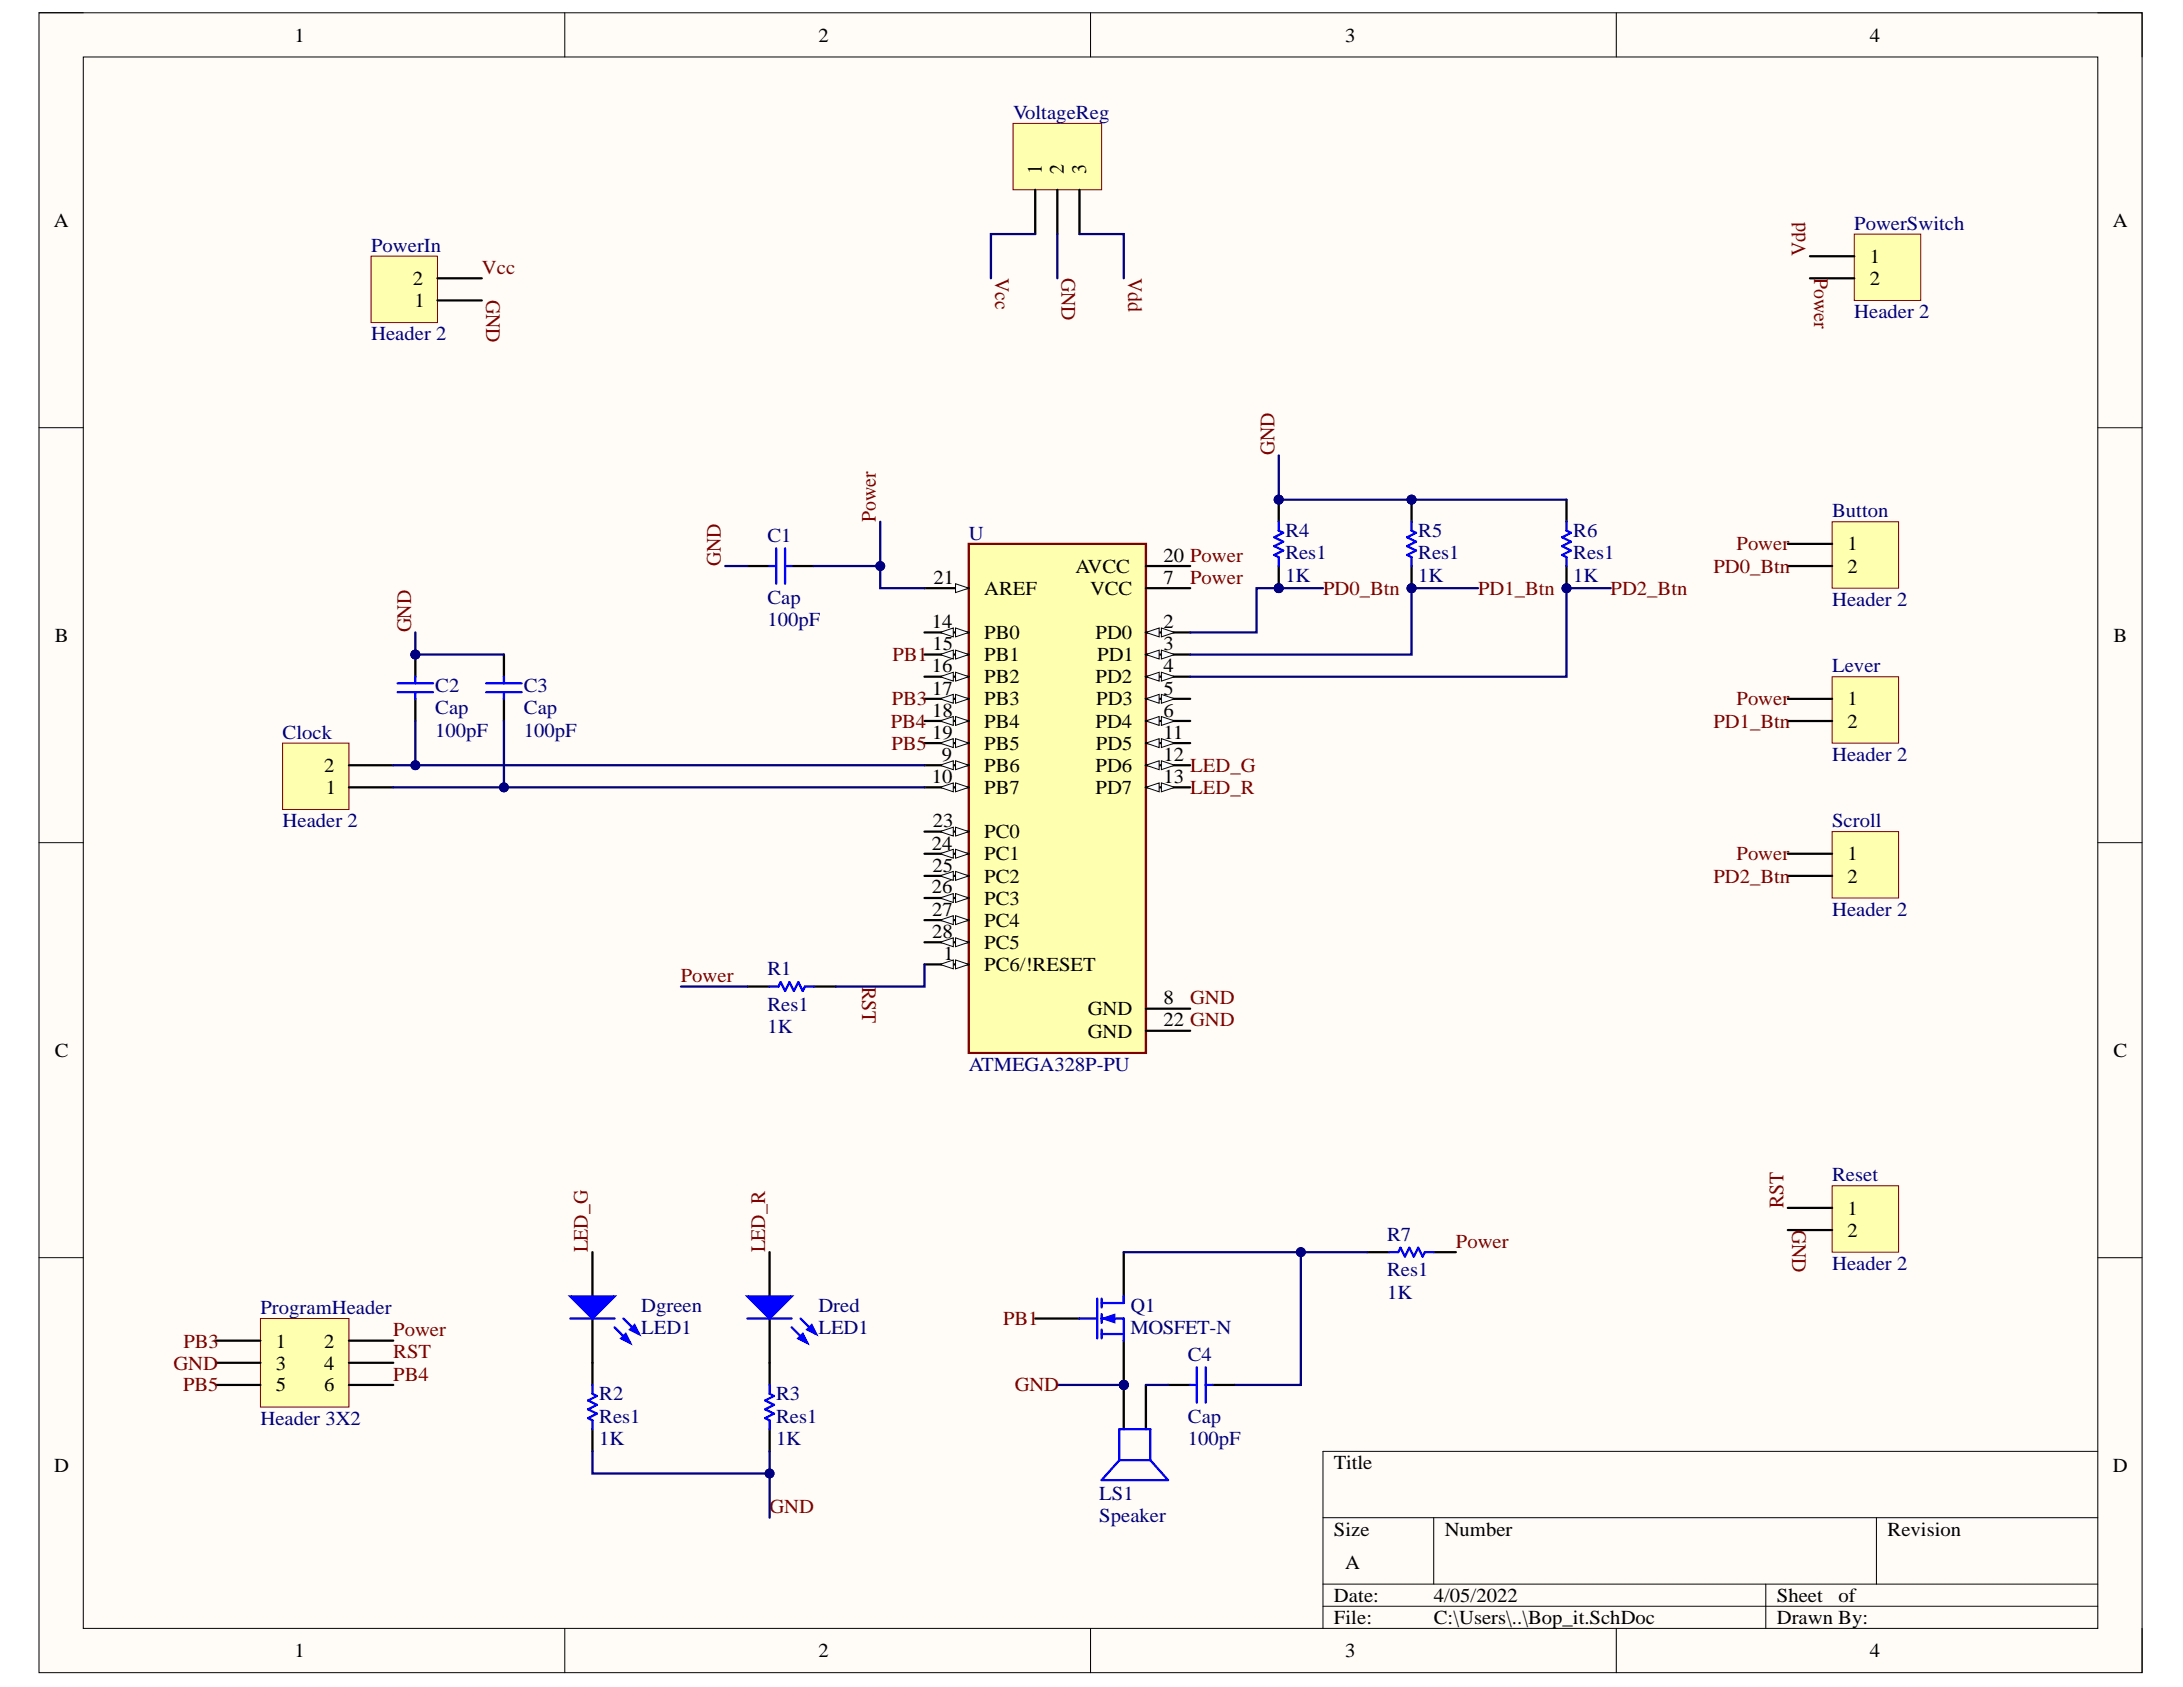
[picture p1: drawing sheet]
<svg xmlns="http://www.w3.org/2000/svg" width="279mm" height="216mm" viewBox="0 0 279 216" stroke-linecap="round" stroke-linejoin="round" font-family="sans-serif">
<defs><g id="words">
<g font-size="2.6">
<text x="133.3" y="22.3" transform="rotate(-90 133.3 22.3)">1</text>
<text x="136.2" y="22.3" transform="rotate(-90 136.2 22.3)">2</text>
<text x="139" y="22.3" transform="rotate(-90 139 22.3)">3</text>
</g>
<g font-size="2.6" fill="#800000">
<text x="127.4" y="35.6" transform="rotate(90 127.4 35.6)">Vcc</text>
<text x="135.9" y="35.6" transform="rotate(90 135.9 35.6)">GND</text>
<text x="144.4" y="35.6" transform="rotate(90 144.4 35.6)">Vdd</text>
<text x="231.1" y="32.8" transform="rotate(-90 231.1 32.8)">Vdd</text>
<text x="232.2" y="35.6" transform="rotate(90 232.2 35.6)">Power</text>
<text x="62.2" y="38.4" transform="rotate(90 62.2 38.4)">GND</text>
<text x="163.1" y="58.3" transform="rotate(-90 163.1 58.3)">GND</text>
<text x="112.1" y="66.8" transform="rotate(-90 112.1 66.8)">Power</text>
<text x="92.3" y="72.4" transform="rotate(-90 92.3 72.4)">GND</text>
<text x="52.6" y="80.9" transform="rotate(-90 52.6 80.9)">GND</text>
<text x="110.4" y="126.3" transform="rotate(90 110.4 126.3)">RST</text>
<text x="228.3" y="154.6" transform="rotate(-90 228.3 154.6)">RST</text>
<text x="75.3" y="160.2" transform="rotate(-90 75.3 160.2)">LED_G</text>
<text x="97.9" y="160.2" transform="rotate(-90 97.9 160.2)">LED_R</text>
<text x="229.4" y="157.4" transform="rotate(90 229.4 157.4)">GND</text>
</g>
<g font-size="2.5">
<text x="37.7" y="5.3">1</text>
<text x="104.7" y="5.3">2</text>
<text x="172.2" y="5.3">3</text>
<text x="239.3" y="5.3">4</text>
<text x="6.9" y="29.1">A</text>
<text x="270.4" y="29.1">A</text>
<text x="239.3" y="33.7">1</text>
<text x="52.8" y="36.5">2</text>
<text x="53" y="39.3">1</text>
<text x="239.3" y="36.5">2</text>
<text x="148.9" y="71.9">20 Power</text>
<text x="236.5" y="70.5">1</text>
<text x="119.5" y="74.7">21</text>
<text x="126" y="76.1">AREF</text>
<text x="137.7" y="73.3">AVCC</text>
<text x="139.5" y="76.1">VCC</text>
<text x="148.9" y="74.7">7</text>
<text x="236.5" y="73.3">2</text>
<text x="7" y="82.2">B</text>
<text x="119.3" y="80.4">14</text>
<text x="119.3" y="83.2">15</text>
<text x="126" y="81.8">PB0</text>
<text x="140.2" y="81.8">PD0</text>
<text x="148.9" y="80.4">2</text>
<text x="148.9" y="83.2">3</text>
<text x="270.5" y="82.2">B</text>
<text x="119.3" y="86.1">16</text>
<text x="119.3" y="88.9">17</text>
<text x="126" y="84.6">PB1</text>
<text x="126" y="87.5">PB2</text>
<text x="140.2" y="87.5">PD2</text>
<text x="140.4" y="84.6">PD1</text>
<text x="148.9" y="86.1">4</text>
<text x="148.9" y="88.9">5</text>
<text x="119.3" y="91.7">18</text>
<text x="119.3" y="94.6">19</text>
<text x="126" y="90.3">PB3</text>
<text x="126" y="93.1">PB4</text>
<text x="126" y="96">PB5</text>
<text x="140.2" y="93.1">PD4</text>
<text x="140.3" y="96">PD5</text>
<text x="140.3" y="90.3">PD3</text>
<text x="148.9" y="91.7">6</text>
<text x="148.9" y="94.6">11</text>
<text x="236.5" y="90.3">1</text>
<text x="236.5" y="93.1">2</text>
<text x="41.5" y="98.8">2</text>
<text x="41.7" y="101.6">1</text>
<text x="119.3" y="100.2">10</text>
<text x="120.6" y="97.4">9</text>
<text x="126" y="98.8">PB6</text>
<text x="126" y="101.6">PB7</text>
<text x="140.2" y="98.8">PD6</text>
<text x="140.2" y="101.6">PD7</text>
<text x="148.9" y="97.4">12</text>
<text x="148.9" y="100.2">13</text>
<text x="119.4" y="105.9">23</text>
<text x="126" y="107.3">PC0</text>
<text x="119.3" y="108.7">24</text>
<text x="119.3" y="111.6">25</text>
<text x="126" y="110.1">PC1</text>
<text x="126" y="113">PC2</text>
<text x="236.5" y="110.1">1</text>
<text x="236.5" y="113">2</text>
<text x="119.3" y="114.3">26</text>
<text x="119.3" y="117.2">27</text>
<text x="126" y="115.8">PC3</text>
<text x="126" y="118.6">PC4</text>
<text x="119.3" y="120">28</text>
<text x="120.8" y="122.8">1</text>
<text x="126" y="121.5">PC5</text>
<text x="126" y="124.3">PC6/!RESET</text>
<text x="139.2" y="130">GND</text>
<text x="148.9" y="128.5">8</text>
<text x="148.9" y="131.3">22 GND</text>
<text x="7" y="135.2">C</text>
<text x="139.2" y="132.8">GND</text>
<text x="270.5" y="135.2">C</text>
<text x="236.5" y="155.5">1</text>
<text x="236.5" y="158.3">2</text>
<text x="35.3" y="172.5">1</text>
<text x="41.5" y="172.5">2</text>
<text x="35.3" y="175.3">3</text>
<text x="35.3" y="178.1">5</text>
<text x="41.5" y="175.3">4</text>
<text x="41.5" y="178.1">6</text>
<text x="6.9" y="188.4">D</text>
<text x="170.7" y="188">Title</text>
<text x="270.4" y="188.4">D</text>
<text x="170.7" y="196.5">Size</text>
<text x="184.9" y="196.5">Number</text>
<text x="241.6" y="196.5">Revision</text>
<text x="172.2" y="200.7">A</text>
<text x="170.7" y="205">Date:</text>
<text x="170.7" y="207.8">File:</text>
<text x="183.5" y="205">4/05/2022</text>
<text x="183.5" y="207.8">C:\Users\..\Bop_it.SchDoc</text>
<text x="227.4" y="205">Sheet</text>
<text x="227.4" y="207.8">Drawn By:</text>
<text x="235.3" y="205">of</text>
<text x="37.7" y="212.1">1</text>
<text x="104.7" y="212.1">2</text>
<text x="172.2" y="212.1">3</text>
<text x="239.3" y="212.1">4</text>
</g>
<g font-size="2.5" fill="#000080">
<text x="129.7" y="15.2">VoltageReg</text>
<text x="237.3" y="29.4">PowerSwitch</text>
<text x="47.5" y="32.2">PowerIn</text>
<text x="237.3" y="40.7">Header 2</text>
<text x="47.5" y="43.6">Header 2</text>
<text x="98.2" y="69.4">C1</text>
<text x="124" y="69.1">U</text>
<text x="164.5" y="68.8">R4</text>
<text x="164.5" y="71.6">Res1</text>
<text x="181.5" y="68.8">R5</text>
<text x="181.5" y="71.6">Res1</text>
<text x="201.4" y="68.8">R6</text>
<text x="201.4" y="71.6">Res1</text>
<text x="234.5" y="66.2">Button</text>
<text x="98.2" y="77.3">Cap</text>
<text x="164.5" y="74.4">1K</text>
<text x="181.5" y="74.4">1K</text>
<text x="201.4" y="74.4">1K</text>
<text x="234.5" y="77.6">Header 2</text>
<text x="98.2" y="80.1">100pF</text>
<text x="55.7" y="88.6">C2</text>
<text x="67" y="88.6">C3</text>
<text x="234.5" y="86.1">Lever</text>
<text x="36.2" y="94.6">Clock</text>
<text x="55.7" y="94.3">100pF</text>
<text x="55.7" y="91.4">Cap</text>
<text x="67" y="94.3">100pF</text>
<text x="67" y="91.4">Cap</text>
<text x="234.5" y="97.4">Header 2</text>
<text x="36.2" y="105.9">Header 2</text>
<text x="234.5" y="105.9">Scroll</text>
<text x="234.5" y="117.2">Header 2</text>
<text x="98.2" y="124.8">R1</text>
<text x="98.2" y="129.4">Res1</text>
<text x="98.2" y="132.2">1K</text>
<text x="124" y="137">ATMEGA328P-PU</text>
<text x="234.5" y="151.2">Reset</text>
<text x="177.5" y="158.8">R7</text>
<text x="82.1" y="167.9">Dgreen</text>
<text x="104.7" y="167.9">Dred</text>
<text x="144.7" y="167.9">Q1</text>
<text x="177.5" y="166.2">1K</text>
<text x="177.5" y="163.4">Res1</text>
<text x="234.5" y="162.5">Header 2</text>
<text x="33.3" y="168.2">ProgramHeader</text>
<text x="82.1" y="170.7">LED1</text>
<text x="104.7" y="170.7">LED1</text>
<text x="144.7" y="170.7">MOSFET-N</text>
<text x="76.7" y="179.2">R2</text>
<text x="99.3" y="179.2">R3</text>
<text x="152" y="174.1">C4</text>
<text x="33.3" y="182.3">Header 3X2</text>
<text x="76.7" y="184.9">1K</text>
<text x="76.7" y="182.1">Res1</text>
<text x="99.3" y="184.9">1K</text>
<text x="99.3" y="182.1">Res1</text>
<text x="152" y="184.9">100pF</text>
<text x="152" y="182.1">Cap</text>
<text x="140.7" y="192">LS1</text>
<text x="140.7" y="194.8">Speaker</text>
</g>
<g font-size="2.5" fill="#800000">
<text x="61.7" y="35.1">Vcc</text>
<text x="222.3" y="70.5">Power</text>
<text x="152.3" y="74.7">Power</text>
<text x="169.3" y="76.1">PD0_Btn</text>
<text x="189.2" y="76.1">PD1_Btn</text>
<text x="206.1" y="76.1">PD2_Btn</text>
<text x="219.3" y="73.3">PD0_Btn</text>
<text x="114.2" y="84.6">PB1</text>
<text x="114" y="93.1">PB4</text>
<text x="114.1" y="96">PB5</text>
<text x="114.1" y="90.3">PB3</text>
<text x="219.3" y="93.1">PD1_Btn</text>
<text x="222.3" y="90.3">Power</text>
<text x="152.3" y="98.8">LED_G</text>
<text x="152.3" y="101.6">LED_R</text>
<text x="219.3" y="113">PD2_Btn</text>
<text x="222.3" y="110.1">Power</text>
<text x="87.1" y="125.7">Power</text>
<text x="152.3" y="128.5">GND</text>
<text x="186.3" y="159.7">Power</text>
<text x="23.5" y="172.5">PB3</text>
<text x="50.3" y="173.8">RST</text>
<text x="50.3" y="171">Power</text>
<text x="128.4" y="169.6">PB1</text>
<text x="22.2" y="175.3">GND</text>
<text x="23.4" y="178.1">PB5</text>
<text x="50.3" y="176.7">PB4</text>
<text x="129.9" y="178.1">GND</text>
<text x="98.5" y="193.7">GND</text>
</g>
</g></defs>
<path d="M5 1.6h269.2v212.5h-269.2z" fill-rule="evenodd" fill="#fffcf8"/>
<path d="M5 1.6h269.2v212.5h-269.2z" fill="none" stroke="#000" stroke-width=".13"/>
<path d="M10.7 7.3h257.8v201.1h-257.8z" fill-rule="evenodd" fill="#fffcf8"/>
<g fill="none" stroke="#000" stroke-width=".13">
<path d="M5 1.6h5.7M10.7 7.3h257.8v201.1h-257.8zM72.3 1.6v5.7M139.6 1.6v5.7M206.9 1.6v5.7M268.5 1.6h5.7v5.7M5 54.7h5.7M268.5 54.7h5.7M5 107.8h5.7M268.5 107.8h5.7M5 161h5.7M268.5 161h5.7"/>
<path d="M169.3 194.2h99.2M183.5 194.2v8.5M240.2 194.2v8.5M268.5 185.7h-99.2v22.7M72.3 208.4v5.7M139.6 208.4v5.7M169.3 202.7h99.2M169.3 205.6h99.2M206.9 208.4v5.7M226 202.7v5.7M274.2 208.4v5.7"/>
</g>
<path d="M124 69.6h22.7v65.2h-22.7z" fill-rule="evenodd" fill="#ffffb0"/>
<path d="M124 69.6h22.7v65.2h-22.7z" fill="none" stroke="#800000" stroke-width=".29"/>
<path d="M118.3 75.3h5.7" fill="none" stroke="#000" stroke-width=".29"/>
<path d="M122.3 74.7l1.7 .6-1.7 .5z" fill="#f8fcff"/>
<path d="M122.3 74.7l1.7 .6-1.7 .5z" fill="none" stroke="#000" stroke-width=".13"/>
<path d="M118.3 80.9h5.7" fill="none" stroke="#000" stroke-width=".29"/>
<path d="M122.3 80.4l1.7 .5-1.7 .6z" fill="#f8fcff"/>
<path d="M122.3 80.4l1.7 .5-1.7 .6z" fill="none" stroke="#000" stroke-width=".13"/>
<path d="M120.3 80.9l1.7-.5v1.1z" fill="#f8fcff"/>
<path d="M120.3 80.9l1.7-.5v1.1z" fill="none" stroke="#000" stroke-width=".13"/>
<path d="M118.3 83.8h5.7" fill="none" stroke="#000" stroke-width=".29"/>
<path d="M122.3 83.2l1.7 .6-1.7 .5z" fill="#f8fcff"/>
<path d="M122.3 83.2l1.7 .6-1.7 .5z" fill="none" stroke="#000" stroke-width=".13"/>
<path d="M120.3 83.8l1.7-.6v1.1z" fill="#f8fcff"/>
<path d="M120.3 83.8l1.7-.6v1.1z" fill="none" stroke="#000" stroke-width=".13"/>
<path d="M118.3 86.6h5.7" fill="none" stroke="#000" stroke-width=".29"/>
<path d="M122.3 86l1.7 .6-1.7 .6z" fill="#f8fcff"/>
<path d="M122.3 86l1.7 .6-1.7 .6z" fill="none" stroke="#000" stroke-width=".13"/>
<path d="M120.3 86.6l1.7-.6v1.2z" fill="#f8fcff"/>
<path d="M120.3 86.6l1.7-.6v1.2z" fill="none" stroke="#000" stroke-width=".13"/>
<path d="M118.3 89.4h5.7" fill="none" stroke="#000" stroke-width=".29"/>
<path d="M122.3 88.9l1.7 .5-1.7 .6z" fill="#f8fcff"/>
<path d="M122.3 88.9l1.7 .5-1.7 .6z" fill="none" stroke="#000" stroke-width=".13"/>
<path d="M120.3 89.4l1.7-.5v1.1z" fill="#f8fcff"/>
<path d="M120.3 89.4l1.7-.5v1.1z" fill="none" stroke="#000" stroke-width=".13"/>
<path d="M118.3 92.3h5.7" fill="none" stroke="#000" stroke-width=".29"/>
<path d="M122.3 91.7l1.7 .6-1.7 .5z" fill="#f8fcff"/>
<path d="M122.3 91.7l1.7 .6-1.7 .5z" fill="none" stroke="#000" stroke-width=".13"/>
<path d="M120.3 92.3l1.7-.6v1.1z" fill="#f8fcff"/>
<path d="M120.3 92.3l1.7-.6v1.1z" fill="none" stroke="#000" stroke-width=".13"/>
<path d="M118.3 95.1h5.7" fill="none" stroke="#000" stroke-width=".29"/>
<path d="M122.3 94.5l1.7 .6-1.7 .6z" fill="#f8fcff"/>
<path d="M122.3 94.5l1.7 .6-1.7 .6z" fill="none" stroke="#000" stroke-width=".13"/>
<path d="M120.3 95.1l1.7-.6v1.2z" fill="#f8fcff"/>
<path d="M120.3 95.1l1.7-.6v1.2z" fill="none" stroke="#000" stroke-width=".13"/>
<path d="M118.3 97.9h5.7" fill="none" stroke="#000" stroke-width=".29"/>
<path d="M122.3 97.4l1.7 .5-1.7 .6z" fill="#f8fcff"/>
<path d="M122.3 97.4l1.7 .5-1.7 .6z" fill="none" stroke="#000" stroke-width=".13"/>
<path d="M120.3 97.9l1.7-.5v1.1z" fill="#f8fcff"/>
<path d="M120.3 97.9l1.7-.5v1.1z" fill="none" stroke="#000" stroke-width=".13"/>
<path d="M118.3 100.8h5.7" fill="none" stroke="#000" stroke-width=".29"/>
<path d="M122.3 100.2l1.7 .6-1.7 .5z" fill="#f8fcff"/>
<path d="M122.3 100.2l1.7 .6-1.7 .5z" fill="none" stroke="#000" stroke-width=".13"/>
<path d="M120.3 100.8l1.7-.6v1.1z" fill="#f8fcff"/>
<path d="M120.3 100.8l1.7-.6v1.1z" fill="none" stroke="#000" stroke-width=".13"/>
<path d="M118.3 106.4h5.7" fill="none" stroke="#000" stroke-width=".29"/>
<path d="M122.3 105.9l1.7 .5-1.7 .6z" fill="#f8fcff"/>
<path d="M122.3 105.9l1.7 .5-1.7 .6z" fill="none" stroke="#000" stroke-width=".13"/>
<path d="M120.3 106.4l1.7-.5v1.1z" fill="#f8fcff"/>
<path d="M120.3 106.4l1.7-.5v1.1z" fill="none" stroke="#000" stroke-width=".13"/>
<path d="M118.3 109.3h5.7" fill="none" stroke="#000" stroke-width=".29"/>
<path d="M122.3 108.7l1.7 .6-1.7 .5z" fill="#f8fcff"/>
<path d="M122.3 108.7l1.7 .6-1.7 .5z" fill="none" stroke="#000" stroke-width=".13"/>
<path d="M120.3 109.3l1.7-.6v1.1z" fill="#f8fcff"/>
<path d="M120.3 109.3l1.7-.6v1.1z" fill="none" stroke="#000" stroke-width=".13"/>
<path d="M118.3 112.1h5.7" fill="none" stroke="#000" stroke-width=".29"/>
<path d="M122.3 111.5l1.7 .6-1.7 .6z" fill="#f8fcff"/>
<path d="M122.3 111.5l1.7 .6-1.7 .6z" fill="none" stroke="#000" stroke-width=".13"/>
<path d="M120.3 112.1l1.7-.6v1.2z" fill="#f8fcff"/>
<path d="M120.3 112.1l1.7-.6v1.2z" fill="none" stroke="#000" stroke-width=".13"/>
<path d="M118.3 114.9h5.7" fill="none" stroke="#000" stroke-width=".29"/>
<path d="M122.3 114.4l1.7 .5-1.7 .6z" fill="#f8fcff"/>
<path d="M122.3 114.4l1.7 .5-1.7 .6z" fill="none" stroke="#000" stroke-width=".13"/>
<path d="M120.3 114.9l1.7-.5v1.1z" fill="#f8fcff"/>
<path d="M120.3 114.9l1.7-.5v1.1z" fill="none" stroke="#000" stroke-width=".13"/>
<path d="M118.3 117.8h5.7" fill="none" stroke="#000" stroke-width=".29"/>
<path d="M122.3 117.2l1.7 .6-1.7 .5z" fill="#f8fcff"/>
<path d="M122.3 117.2l1.7 .6-1.7 .5z" fill="none" stroke="#000" stroke-width=".13"/>
<path d="M120.3 117.8l1.7-.6v1.1z" fill="#f8fcff"/>
<path d="M120.3 117.8l1.7-.6v1.1z" fill="none" stroke="#000" stroke-width=".13"/>
<path d="M118.3 120.6h5.7" fill="none" stroke="#000" stroke-width=".29"/>
<path d="M122.3 120l1.7 .6-1.7 .6z" fill="#f8fcff"/>
<path d="M122.3 120l1.7 .6-1.7 .6z" fill="none" stroke="#000" stroke-width=".13"/>
<path d="M120.3 120.6l1.7-.6v1.2z" fill="#f8fcff"/>
<path d="M120.3 120.6l1.7-.6v1.2z" fill="none" stroke="#000" stroke-width=".13"/>
<path d="M118.3 123.4h5.7" fill="none" stroke="#000" stroke-width=".29"/>
<path d="M122.3 122.9l1.7 .5-1.7 .6z" fill="#f8fcff"/>
<path d="M122.3 122.9l1.7 .5-1.7 .6z" fill="none" stroke="#000" stroke-width=".13"/>
<path d="M120.3 123.4l1.7-.5v1.1z" fill="#f8fcff"/>
<path d="M120.3 123.4l1.7-.5v1.1z" fill="none" stroke="#000" stroke-width=".13"/>
<path d="M146.7 72.4h5.6M146.7 75.3h5.6M146.7 80.9h5.6" fill="none" stroke="#000" stroke-width=".29"/>
<path d="M146.7 80.9l1.7-.5v1.1z" fill="#f8fcff"/>
<path d="M146.7 80.9l1.7-.5v1.1z" fill="none" stroke="#000" stroke-width=".13"/>
<path d="M148.6 80.4l1.7 .5-1.7 .6z" fill="#f8fcff"/>
<path d="M148.6 80.4l1.7 .5-1.7 .6z" fill="none" stroke="#000" stroke-width=".13"/>
<path d="M146.7 83.8h5.6" fill="none" stroke="#000" stroke-width=".29"/>
<path d="M146.7 83.8l1.7-.6v1.1z" fill="#f8fcff"/>
<path d="M146.7 83.8l1.7-.6v1.1z" fill="none" stroke="#000" stroke-width=".13"/>
<path d="M148.6 83.2l1.7 .6-1.7 .5z" fill="#f8fcff"/>
<path d="M148.6 83.2l1.7 .6-1.7 .5z" fill="none" stroke="#000" stroke-width=".13"/>
<path d="M146.7 86.6h5.6" fill="none" stroke="#000" stroke-width=".29"/>
<path d="M146.7 86.6l1.7-.6v1.2z" fill="#f8fcff"/>
<path d="M146.7 86.6l1.7-.6v1.2z" fill="none" stroke="#000" stroke-width=".13"/>
<path d="M148.6 86l1.7 .6-1.7 .6z" fill="#f8fcff"/>
<path d="M148.6 86l1.7 .6-1.7 .6z" fill="none" stroke="#000" stroke-width=".13"/>
<path d="M146.7 89.4h5.6" fill="none" stroke="#000" stroke-width=".29"/>
<path d="M146.7 89.4l1.7-.5v1.1z" fill="#f8fcff"/>
<path d="M146.7 89.4l1.7-.5v1.1z" fill="none" stroke="#000" stroke-width=".13"/>
<path d="M148.6 88.9l1.7 .5-1.7 .6z" fill="#f8fcff"/>
<path d="M148.6 88.9l1.7 .5-1.7 .6z" fill="none" stroke="#000" stroke-width=".13"/>
<path d="M146.7 92.3h5.6" fill="none" stroke="#000" stroke-width=".29"/>
<path d="M146.7 92.3l1.7-.6v1.1z" fill="#f8fcff"/>
<path d="M146.7 92.3l1.7-.6v1.1z" fill="none" stroke="#000" stroke-width=".13"/>
<path d="M148.6 91.7l1.7 .6-1.7 .5z" fill="#f8fcff"/>
<path d="M148.6 91.7l1.7 .6-1.7 .5z" fill="none" stroke="#000" stroke-width=".13"/>
<path d="M146.7 95.1h5.6" fill="none" stroke="#000" stroke-width=".29"/>
<path d="M146.7 95.1l1.7-.6v1.2z" fill="#f8fcff"/>
<path d="M146.7 95.1l1.7-.6v1.2z" fill="none" stroke="#000" stroke-width=".13"/>
<path d="M148.6 94.5l1.7 .6-1.7 .6z" fill="#f8fcff"/>
<path d="M148.6 94.5l1.7 .6-1.7 .6z" fill="none" stroke="#000" stroke-width=".13"/>
<path d="M146.7 97.9h5.6" fill="none" stroke="#000" stroke-width=".29"/>
<path d="M146.7 97.9l1.7-.5v1.1z" fill="#f8fcff"/>
<path d="M146.7 97.9l1.7-.5v1.1z" fill="none" stroke="#000" stroke-width=".13"/>
<path d="M148.6 97.4l1.7 .5-1.7 .6z" fill="#f8fcff"/>
<path d="M148.6 97.4l1.7 .5-1.7 .6z" fill="none" stroke="#000" stroke-width=".13"/>
<path d="M146.7 100.8h5.6" fill="none" stroke="#000" stroke-width=".29"/>
<path d="M146.7 100.8l1.7-.6v1.1z" fill="#f8fcff"/>
<path d="M146.7 100.8l1.7-.6v1.1z" fill="none" stroke="#000" stroke-width=".13"/>
<path d="M148.6 100.2l1.7 .6-1.7 .5z" fill="#f8fcff"/>
<path d="M148.6 100.2l1.7 .6-1.7 .5z" fill="none" stroke="#000" stroke-width=".13"/>
<path d="M146.7 129.1h5.6M146.7 131.9h5.6" fill="none" stroke="#000" stroke-width=".29"/>
<path d="M47.5 32.8h8.5v8.5h-8.5z" fill-rule="evenodd" fill="#ffffb0"/>
<path d="M47.5 32.8h8.5v8.5h-8.5z" fill="none" stroke="#800000" stroke-width=".13"/>
<path d="M56 38.4h5.7M56 35.6h5.7" fill="none" stroke="#000" stroke-width=".29"/>
<path d="M237.3 30h8.5v8.4h-8.5z" fill-rule="evenodd" fill="#ffffb0"/>
<path d="M237.3 30h8.5v8.4h-8.5z" fill="none" stroke="#800000" stroke-width=".13"/>
<path d="M231.7 32.8h5.6M231.7 35.6h5.6" fill="none" stroke="#000" stroke-width=".29"/>
<path d="M234.5 66.8h8.5v8.5h-8.5z" fill-rule="evenodd" fill="#ffffb0"/>
<path d="M234.5 66.8h8.5v8.5h-8.5z" fill="none" stroke="#800000" stroke-width=".13"/>
<path d="M228.8 69.6h5.7M228.8 72.4h5.7" fill="none" stroke="#000" stroke-width=".29"/>
<path d="M234.5 86.6h8.5v8.5h-8.5z" fill-rule="evenodd" fill="#ffffb0"/>
<path d="M234.5 86.6h8.5v8.5h-8.5z" fill="none" stroke="#800000" stroke-width=".13"/>
<path d="M228.8 89.4h5.7M228.8 92.3h5.7" fill="none" stroke="#000" stroke-width=".29"/>
<path d="M234.5 106.4h8.5v8.5h-8.5z" fill-rule="evenodd" fill="#ffffb0"/>
<path d="M234.5 106.4h8.5v8.5h-8.5z" fill="none" stroke="#800000" stroke-width=".13"/>
<path d="M228.8 109.3h5.7M228.8 112.1h5.7" fill="none" stroke="#000" stroke-width=".29"/>
<path d="M129.7 15.8h11.3v8.5h-11.3z" fill-rule="evenodd" fill="#ffffb0"/>
<path d="M129.7 15.8h11.3v8.5h-11.3z" fill="none" stroke="#800000" stroke-width=".13"/>
<path d="M132.5 24.3v5.7M135.3 24.3v5.7M138.2 24.3v5.7" fill="none" stroke="#000" stroke-width=".29"/>
<path d="M234.5 151.8h8.5v8.5h-8.5z" fill-rule="evenodd" fill="#ffffb0"/>
<path d="M234.5 151.8h8.5v8.5h-8.5z" fill="none" stroke="#800000" stroke-width=".13"/>
<path d="M95.7 72.4h2.8M101.3 72.4h2.9M95.7 126.3h2.8M104.2 126.3h2.8M228.8 154.6h5.7M228.8 157.4h5.7" fill="none" stroke="#000" stroke-width=".29"/>
<path d="M98.5 72.4h.8M99.3 70.2v4.5M100.5 70.2v4.5M100.5 72.4h.8M98.5 126.3h1.1l.3-.6 .6 1.1 .5-1.1 .6 1.1 .6-1.1 .5 1.1 .3-.5h1.2" fill="none" stroke="#00f" stroke-width=".29"/>
<path d="M36.2 95.1h8.5v8.5h-8.5z" fill-rule="evenodd" fill="#ffffb0"/>
<path d="M36.2 95.1h8.5v8.5h-8.5z" fill="none" stroke="#800000" stroke-width=".13"/>
<path d="M44.7 97.9h5.6M64.5 83.8v2.8M64.5 89.4v2.9M44.7 100.8h5.6" fill="none" stroke="#000" stroke-width=".29"/>
<path d="M62.2 88.6h4.6M62.2 87.5h4.6M64.5 86.6v.9M64.5 88.6v.8" fill="none" stroke="#00f" stroke-width=".29"/>
<circle cx="53.2" cy="83.8" r=".57" fill="#000080"/>
<circle cx="53.2" cy="83.8" r=".57" fill="none" stroke="#000080" stroke-width=".13"/>
<path d="M53.2 83.8v2.8M53.2 89.4v2.9" fill="none" stroke="#000" stroke-width=".29"/>
<circle cx="53.2" cy="83.8" r=".57" fill="#000080"/>
<circle cx="53.2" cy="83.8" r=".57" fill="none" stroke="#000080" stroke-width=".13"/>
<path d="M50.9 87.5h4.5M50.9 88.6h4.5M53.2 86.6v.9M53.2 88.6v.8" fill="none" stroke="#00f" stroke-width=".29"/>
<path d="M75.8 160.2v5.7M75.8 168.7v5.7" fill="none" stroke="#000" stroke-width=".29"/>
<path d="M73 165.9h5.7l-2.9 2.8z" fill="#00f"/>
<path d="M73 165.9h5.7l-2.9 2.8zM78.7 169.9l1.9 2M79.8 168.7l2 2" fill="none" stroke="#00f" stroke-width=".29"/>
<path d="M79.5 171.3l.6-.6 .5 1.2z" fill="#00f"/>
<path d="M79.5 171.3l.6-.6 .5 1.2z" fill="none" stroke="#00f" stroke-width=".29"/>
<path d="M80.6 170.2l.6-.6 .6 1.1z" fill="#00f"/>
<path d="M73 168.7h5.7M80.6 170.2l.6-.6 .6 1.1z" fill="none" stroke="#00f" stroke-width=".29"/>
<path d="M98.5 160.2v5.7M98.5 168.7v5.7" fill="none" stroke="#000" stroke-width=".29"/>
<path d="M95.7 165.9h5.6l-2.8 2.8z" fill="#00f"/>
<path d="M95.7 165.9h5.6l-2.8 2.8zM101.3 169.9l2 2M102.5 168.7l1.9 2" fill="none" stroke="#00f" stroke-width=".29"/>
<path d="M102.2 171.3l.5-.6 .6 1.2z" fill="#00f"/>
<path d="M102.2 171.3l.5-.6 .6 1.2z" fill="none" stroke="#00f" stroke-width=".29"/>
<path d="M103.3 170.2l.6-.6 .5 1.1z" fill="#00f"/>
<path d="M75.8 177.2v1.2l.6 .3-1.1 .5 1.1 .6-1.1 .6 1.1 .5-1.1 .6 .5 .3v1.1M95.7 168.7h5.6M98.5 177.2v1.2l.6 .3-1.2 .5 1.2 .6-1.2 .6 1.2 .5-1.2 .6 .6 .3v1.1M103.3 170.2l.6-.6 .5 1.1z" fill="none" stroke="#00f" stroke-width=".29"/>
<path d="M75.8 174.4v2.8M98.5 174.4v2.8M75.8 182.9v2.8M98.5 182.9v2.8" fill="none" stroke="#000" stroke-width=".29"/>
<circle cx="163.7" cy="75.3" r=".57" fill="#000080"/>
<circle cx="163.7" cy="75.3" r=".57" fill="none" stroke="#000080" stroke-width=".13"/>
<circle cx="163.7" cy="63.9" r=".57" fill="#000080"/>
<circle cx="163.7" cy="63.9" r=".57" fill="none" stroke="#000080" stroke-width=".13"/>
<path d="M163.7 72.4v2.9" fill="none" stroke="#000" stroke-width=".29"/>
<circle cx="163.7" cy="75.3" r=".57" fill="#000080"/>
<circle cx="163.7" cy="75.3" r=".57" fill="none" stroke="#000080" stroke-width=".13"/>
<path d="M163.7 63.9v2.9" fill="none" stroke="#000" stroke-width=".29"/>
<circle cx="163.7" cy="63.9" r=".57" fill="#000080"/>
<circle cx="163.7" cy="63.9" r=".57" fill="none" stroke="#000080" stroke-width=".13"/>
<path d="M163.7 66.8v1.1l.5 .3-1.1 .6 1.1 .5-1.1 .6 1.1 .6-1.1 .5 .6 .3v1.1" fill="none" stroke="#00f" stroke-width=".29"/>
<circle cx="180.7" cy="75.3" r=".57" fill="#000080"/>
<circle cx="180.7" cy="75.3" r=".57" fill="none" stroke="#000080" stroke-width=".13"/>
<circle cx="180.7" cy="63.9" r=".57" fill="#000080"/>
<circle cx="180.7" cy="63.9" r=".57" fill="none" stroke="#000080" stroke-width=".13"/>
<path d="M180.7 72.4v2.9" fill="none" stroke="#000" stroke-width=".29"/>
<circle cx="180.7" cy="75.3" r=".57" fill="#000080"/>
<circle cx="180.7" cy="75.3" r=".57" fill="none" stroke="#000080" stroke-width=".13"/>
<path d="M180.7 64v2.8" fill="none" stroke="#000" stroke-width=".29"/>
<circle cx="180.7" cy="63.9" r=".57" fill="#000080"/>
<circle cx="180.7" cy="63.9" r=".57" fill="none" stroke="#000080" stroke-width=".13"/>
<path d="M180.7 66.8v1.1l.5 .3-1.1 .6 1.1 .5-1.1 .6 1.1 .6-1.1 .5 .6 .3v1.1" fill="none" stroke="#00f" stroke-width=".29"/>
<circle cx="200.5" cy="75.3" r=".57" fill="#000080"/>
<circle cx="200.5" cy="75.3" r=".57" fill="none" stroke="#000080" stroke-width=".13"/>
<path d="M200.5 72.4v2.9" fill="none" stroke="#000" stroke-width=".29"/>
<circle cx="200.5" cy="75.3" r=".57" fill="#000080"/>
<circle cx="200.5" cy="75.3" r=".57" fill="none" stroke="#000080" stroke-width=".13"/>
<path d="M200.5 64v2.8" fill="none" stroke="#000" stroke-width=".29"/>
<path d="M200.5 66.8v1.1l.6 .3-1.2 .6 1.2 .5-1.2 .6 1.2 .6-1.2 .5 .6 .3v1.1" fill="none" stroke="#00f" stroke-width=".29"/>
<circle cx="143.8" cy="177.2" r=".57" fill="#000080"/>
<circle cx="143.8" cy="177.2" r=".57" fill="none" stroke="#000080" stroke-width=".13"/>
<path d="M143.8 177.2v5.7M146.7 177.2v5.7" fill="none" stroke="#000" stroke-width=".29"/>
<circle cx="143.8" cy="177.2" r=".57" fill="#000080"/>
<circle cx="143.8" cy="177.2" r=".57" fill="none" stroke="#000080" stroke-width=".13"/>
<path d="M143.3 186.9l-2.3 2.5h8.5l-2.3-2.5M143.3 186.9h3.9M143.3 186.9v-4h3.9v4" fill="none" stroke="#00f" stroke-width=".29"/>
<circle cx="143.8" cy="177.2" r=".57" fill="#000080"/>
<circle cx="143.8" cy="177.2" r=".57" fill="none" stroke="#000080" stroke-width=".13"/>
<path d="M132.5 168.7h5.7M143.8 160.2v5.7M143.8 171.6v5.6" fill="none" stroke="#000" stroke-width=".29"/>
<circle cx="143.8" cy="177.2" r=".57" fill="#000080"/>
<circle cx="143.8" cy="177.2" r=".57" fill="none" stroke="#000080" stroke-width=".13"/>
<path d="M138.2 168.7h2.2M140.4 166.2v5.1M141 166.8h2.8M141 168.7h2.8v2.9M141 170.7h2.8M141 166.2v1.1M141 168.2v1.1M141 170.2v1.1" fill="none" stroke="#00f" stroke-width=".29"/>
<path d="M141 168.7l1.7-.5v1.1z" fill="#00f"/>
<path d="M141 168.7l1.7-.5v1.1z" fill="none" stroke="#00f" stroke-width=".13"/>
<path d="M143.8 165.9v.9" fill="none" stroke="#00f" stroke-width=".29"/>
<path d="M132.5 30h-5.7v5.6M135.3 30v5.6M138.2 30h5.6v5.6M104.2 72.4h8.5v2.9h5.6M87.2 126.3h8.5M118.3 123.4v2.9h-11.3" fill="none" stroke="#000080" stroke-width=".29"/>
<circle cx="112.7" cy="72.4" r=".57" fill="#000080"/>
<circle cx="112.7" cy="72.4" r=".57" fill="none" stroke="#000080" stroke-width=".13"/>
<path d="M92.8 72.4h2.9M112.7 66.8v5.6" fill="none" stroke="#000080" stroke-width=".29"/>
<circle cx="112.7" cy="72.4" r=".57" fill="#000080"/>
<circle cx="112.7" cy="72.4" r=".57" fill="none" stroke="#000080" stroke-width=".13"/>
<path d="M53.2 92.3v5.6" fill="none" stroke="#000080" stroke-width=".29"/>
<circle cx="53.2" cy="97.9" r=".57" fill="#000080"/>
<circle cx="53.2" cy="97.9" r=".57" fill="none" stroke="#000080" stroke-width=".13"/>
<path d="M64.5 92.3v8.5" fill="none" stroke="#000080" stroke-width=".29"/>
<circle cx="64.5" cy="100.8" r=".57" fill="#000080"/>
<circle cx="64.5" cy="100.8" r=".57" fill="none" stroke="#000080" stroke-width=".13"/>
<path d="M53.2 80.9v2.9h11.3" fill="none" stroke="#000080" stroke-width=".29"/>
<circle cx="53.2" cy="83.8" r=".57" fill="#000080"/>
<circle cx="53.2" cy="83.8" r=".57" fill="none" stroke="#000080" stroke-width=".13"/>
<path d="M50.3 100.8h68" fill="none" stroke="#000080" stroke-width=".29"/>
<circle cx="64.5" cy="100.8" r=".57" fill="#000080"/>
<circle cx="64.5" cy="100.8" r=".57" fill="none" stroke="#000080" stroke-width=".13"/>
<path d="M50.3 97.9h68" fill="none" stroke="#000080" stroke-width=".29"/>
<circle cx="53.2" cy="97.9" r=".57" fill="#000080"/>
<circle cx="53.2" cy="97.9" r=".57" fill="none" stroke="#000080" stroke-width=".13"/>
<path d="M75.8 185.7v2.9h22.7v-2.9" fill="none" stroke="#000080" stroke-width=".29"/>
<circle cx="98.5" cy="188.6" r=".57" fill="#000080"/>
<circle cx="98.5" cy="188.6" r=".57" fill="none" stroke="#000080" stroke-width=".13"/>
<path d="M98.5 188.6v5.6" fill="none" stroke="#000080" stroke-width=".29"/>
<circle cx="98.5" cy="188.6" r=".57" fill="#000080"/>
<circle cx="98.5" cy="188.6" r=".57" fill="none" stroke="#000080" stroke-width=".13"/>
<path d="M169.3 75.3h-8.5v5.6h-8.5" fill="none" stroke="#000080" stroke-width=".29"/>
<circle cx="163.7" cy="75.3" r=".57" fill="#000080"/>
<circle cx="163.7" cy="75.3" r=".57" fill="none" stroke="#000080" stroke-width=".13"/>
<path d="M189.2 75.3h-8.5v8.5h-28.4" fill="none" stroke="#000080" stroke-width=".29"/>
<circle cx="180.7" cy="75.3" r=".57" fill="#000080"/>
<circle cx="180.7" cy="75.3" r=".57" fill="none" stroke="#000080" stroke-width=".13"/>
<path d="M206.2 75.3h-5.7v11.3h-48.2" fill="none" stroke="#000080" stroke-width=".29"/>
<circle cx="200.5" cy="75.3" r=".57" fill="#000080"/>
<circle cx="200.5" cy="75.3" r=".57" fill="none" stroke="#000080" stroke-width=".13"/>
<path d="M163.7 58.3v5.7h36.8" fill="none" stroke="#000080" stroke-width=".29"/>
<circle cx="180.7" cy="63.9" r=".57" fill="#000080"/>
<circle cx="180.7" cy="63.9" r=".57" fill="none" stroke="#000080" stroke-width=".13"/>
<circle cx="163.7" cy="63.9" r=".57" fill="#000080"/>
<circle cx="163.7" cy="63.9" r=".57" fill="none" stroke="#000080" stroke-width=".13"/>
<path d="M135.3 177.2h8.5" fill="none" stroke="#000080" stroke-width=".29"/>
<circle cx="143.8" cy="177.2" r=".57" fill="#000080"/>
<circle cx="143.8" cy="177.2" r=".57" fill="none" stroke="#000080" stroke-width=".13"/>
<path d="M175 160.3h2.8M183.5 160.3h2.8" fill="none" stroke="#000" stroke-width=".29"/>
<path d="M177.8 160.3h1.2l.2-.6 .6 1.1 .6-1.1 .5 1.1 .6-1.1 .6 1.1 .3-.5h1.1" fill="none" stroke="#00f" stroke-width=".29"/>
<path d="M166.5 160.3v16.9h-8.5" fill="none" stroke="#000080" stroke-width=".29"/>
<circle cx="166.5" cy="160.2" r=".57" fill="#000080"/>
<circle cx="166.5" cy="160.2" r=".57" fill="none" stroke="#000080" stroke-width=".13"/>
<path d="M149.5 177.2h2.8M155.2 177.2h2.8" fill="none" stroke="#000" stroke-width=".29"/>
<path d="M152.3 177.2h.9M153.2 175v4.5M154.3 175v4.5M154.3 177.2h.9" fill="none" stroke="#00f" stroke-width=".29"/>
<path d="M143.8 160.3h31.2" fill="none" stroke="#000080" stroke-width=".29"/>
<circle cx="166.5" cy="160.2" r=".57" fill="#000080"/>
<circle cx="166.5" cy="160.2" r=".57" fill="none" stroke="#000080" stroke-width=".13"/>
<path d="M146.7 177.2h2.8" fill="none" stroke="#000080" stroke-width=".29"/>
<path d="M33.3 168.7h11.4v11.4h-11.4z" fill-rule="evenodd" fill="#ffffb0"/>
<path d="M33.3 168.7h11.4v11.4h-11.4z" fill="none" stroke="#800000" stroke-width=".13"/>
<path d="M27.7 171.6h5.6M27.7 174.4h5.6M27.7 177.2h5.6M44.7 171.6h5.6M44.7 174.4h5.6M44.7 177.2h5.6" fill="none" stroke="#000" stroke-width=".29"/>
<use href="#words"/>
</svg>
